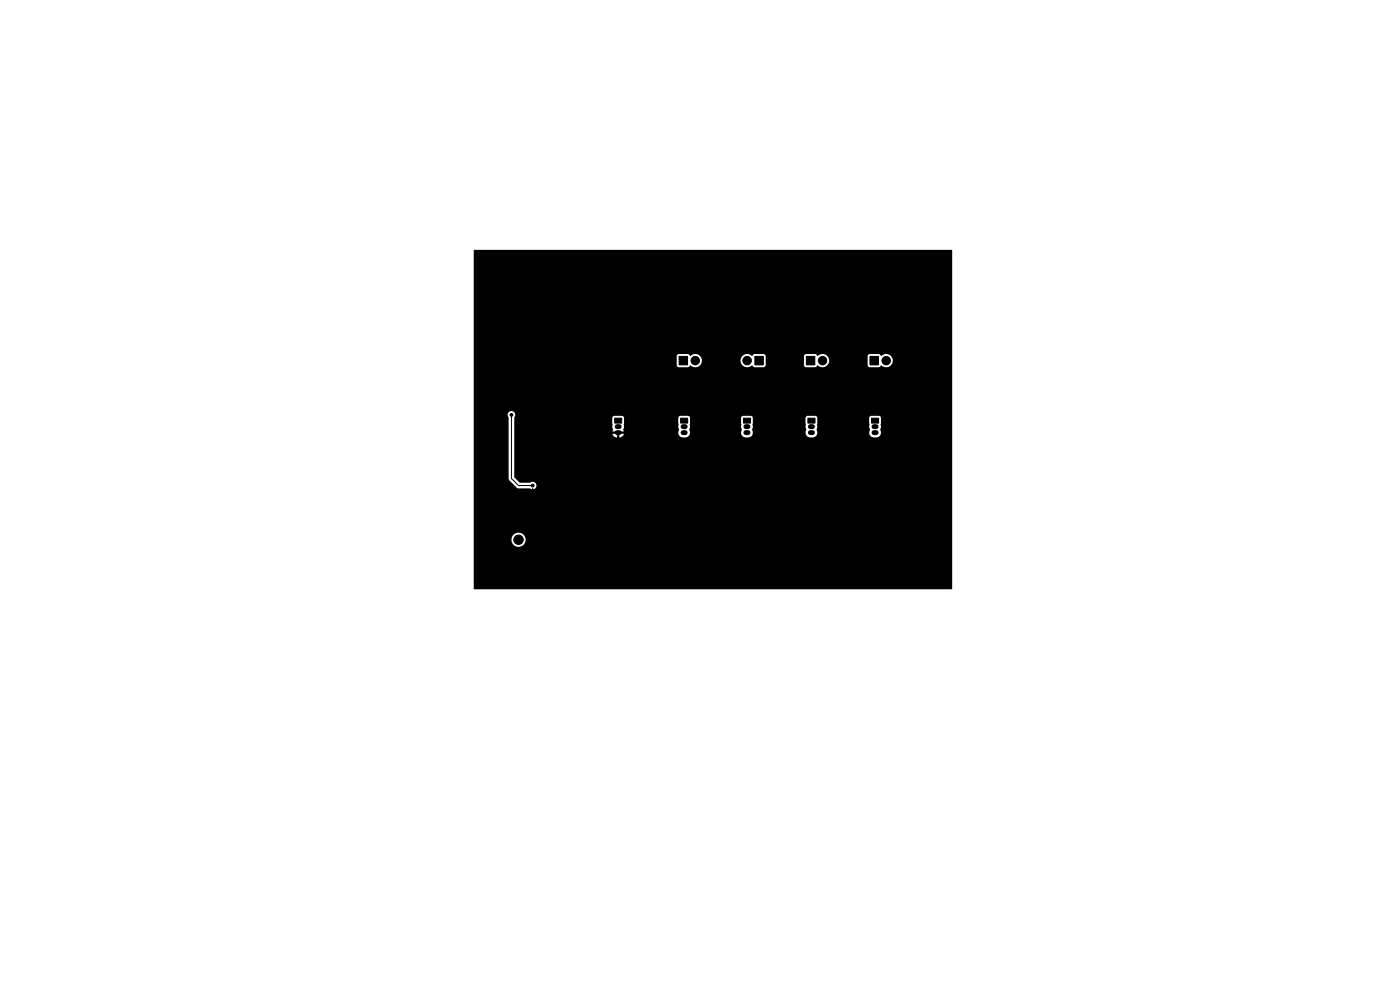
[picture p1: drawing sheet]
<svg xmlns="http://www.w3.org/2000/svg" width="297mm" height="210mm" viewBox="0 0 297 210" stroke-linecap="round" stroke-linejoin="round" font-family="sans-serif">
<g fill="#000" stroke="#000" stroke-width=".21">
<path d="M144.1 75.6h1.8v1.8h-1.8zM160.1 75.6h1.8v1.8h-1.8zM171.1 75.6h1.8v1.8h-1.8zM184.6 75.6h1.8v1.8h-1.8zM130.4 88.7h1.5v1.1h-1.5zM144.4 88.7h1.5v1.1h-1.5zM157.7 88.7h1.5v1.1h-1.5zM171.4 88.7h1.5v1.1h-1.5zM184.9 88.7h1.5v1.1h-1.5z"/>
<circle cx="147.5" cy="76.5" r=".9"/>
<circle cx="158.5" cy="76.5" r=".9"/>
<circle cx="174.5" cy="76.5" r=".9"/>
<circle cx="188" cy="76.5" r=".9"/>
<circle cx="108.5" cy="88" r=".3"/>
<circle cx="110" cy="111" r="1"/>
<circle cx="110" cy="114.5" r="1"/>
<circle cx="113" cy="103" r=".3"/>
</g>
<path d="M130.9 90.5h.5M130.9 91.8h.5M144.9 90.5h.5M144.9 91.8h.5M158.2 90.5h.5M158.2 91.8h.5M171.9 90.5h.5M171.9 91.8h.5M185.4 90.5h.5M185.4 91.8h.5" fill="none" stroke="#000" stroke-width="1.1"/>
<path d="M108.5 88v13.5l1.5 1.5h3M113 103.6v4.4l-3 3" fill="none" stroke="#000" stroke-width=".21"/>
<path d="M100.5 53.1l101.4-.1 .1 .1-.1 71.9h-101.3l-.1-10.5h8a1.51 1.51 0 0 0 2.2 1.3 1.51 1.51 0 0 0 .2-2.5 1.51 1.51 0 0 0-2.4 1v.2h-8v-26.5h7.2l.2 .6v13.1l1.9 1.9h2.6a.82 .82 0 0 0 1.1 0 .82 .82 0 0 0 .1-1.1 .82 .82 0 0 0-1.1-.1h-2.3l-1.1-1.2v-12.5h20.8v1.9l.2 .5-.2 .4h1v.5l-1 .1 .4 .5 .6 .2v-.7h.5v.7a1.01 1.01 0 0 0 1-.8h-1v-.5h1l-.2-.4 .2-.5v-1.9h11.5v1.9l.2 .6a1.03 1.03 0 0 0 .7 1.6h.9a1.14 1.14 0 0 0 .5-1.7l.2-.5v-1.9h10.8v1.9a.84 .84 0 0 1 0 1.1 1.03 1.03 0 0 0 .9 1.1h.9a1.14 1.14 0 0 0 .5-1.7l.2-.5v-1.9h11.2v1.9a.84 .84 0 0 1 0 1.1 1.03 1.03 0 0 0 .9 1.1h.9a1.14 1.14 0 0 0 .5-1.7l.2-.5v-1.9h11v1.9a.84 .84 0 0 1 0 1.1 1.03 1.03 0 0 0 .9 1.1h.9a1.14 1.14 0 0 0 .5-1.7l.2-.5v-1.9l-.2-.4-.3-.1h-1.6l-.4 .5h-11l-.2-.4-.3-.1h-1.6l-.4 .5h-11.2l-.1-.4-.3-.1h-1.7l-.4 .5h-10.8l-.2-.4-.3-.1h-1.6l-.4 .5h-11.5l-.2-.4-.3-.1h-1.6l-.4 .5h-20.8a.83 .83 0 0 0-.2-1.4 .83 .83 0 0 0-1.2 .7h-7.2v-12.4h43.1v1.9l.2 .3 2.2 .1 .4-.4a1.54 1.54 0 0 0 2.5-1h8.2v.2a1.47 1.47 0 0 0 2.5 .8l.4 .4 2.2-.1 .2-.3v-1.9h8.2v1.9l.2 .3 2.2 .1 .4-.4a1.42 1.42 0 0 0 2 0 1.42 1.42 0 0 0 .1-1.9h8.6v1.9l.2 .3 2.2 .1 .4-.4a1.44 1.44 0 0 0 2.4-.4 1.44 1.44 0 0 0-1.5-2l-.8 .4-.6-.4h-1.9l-.4 .5h-8.6l-.2-.3a1.57 1.57 0 0 0-1.9 .2l-.5-.4h-1.9l-.4 .5h-8.2l-.4-.5h-1.9l-.5 .4a1.45 1.45 0 0 0-1.6-.3 1.45 1.45 0 0 0-.9 1.3h-8.2v-.2a1.47 1.47 0 0 0-2.5-.8l-.4-.4h-2l-.3 .1-.1 .4h-43.1z" fill="#000"/>
</svg>
